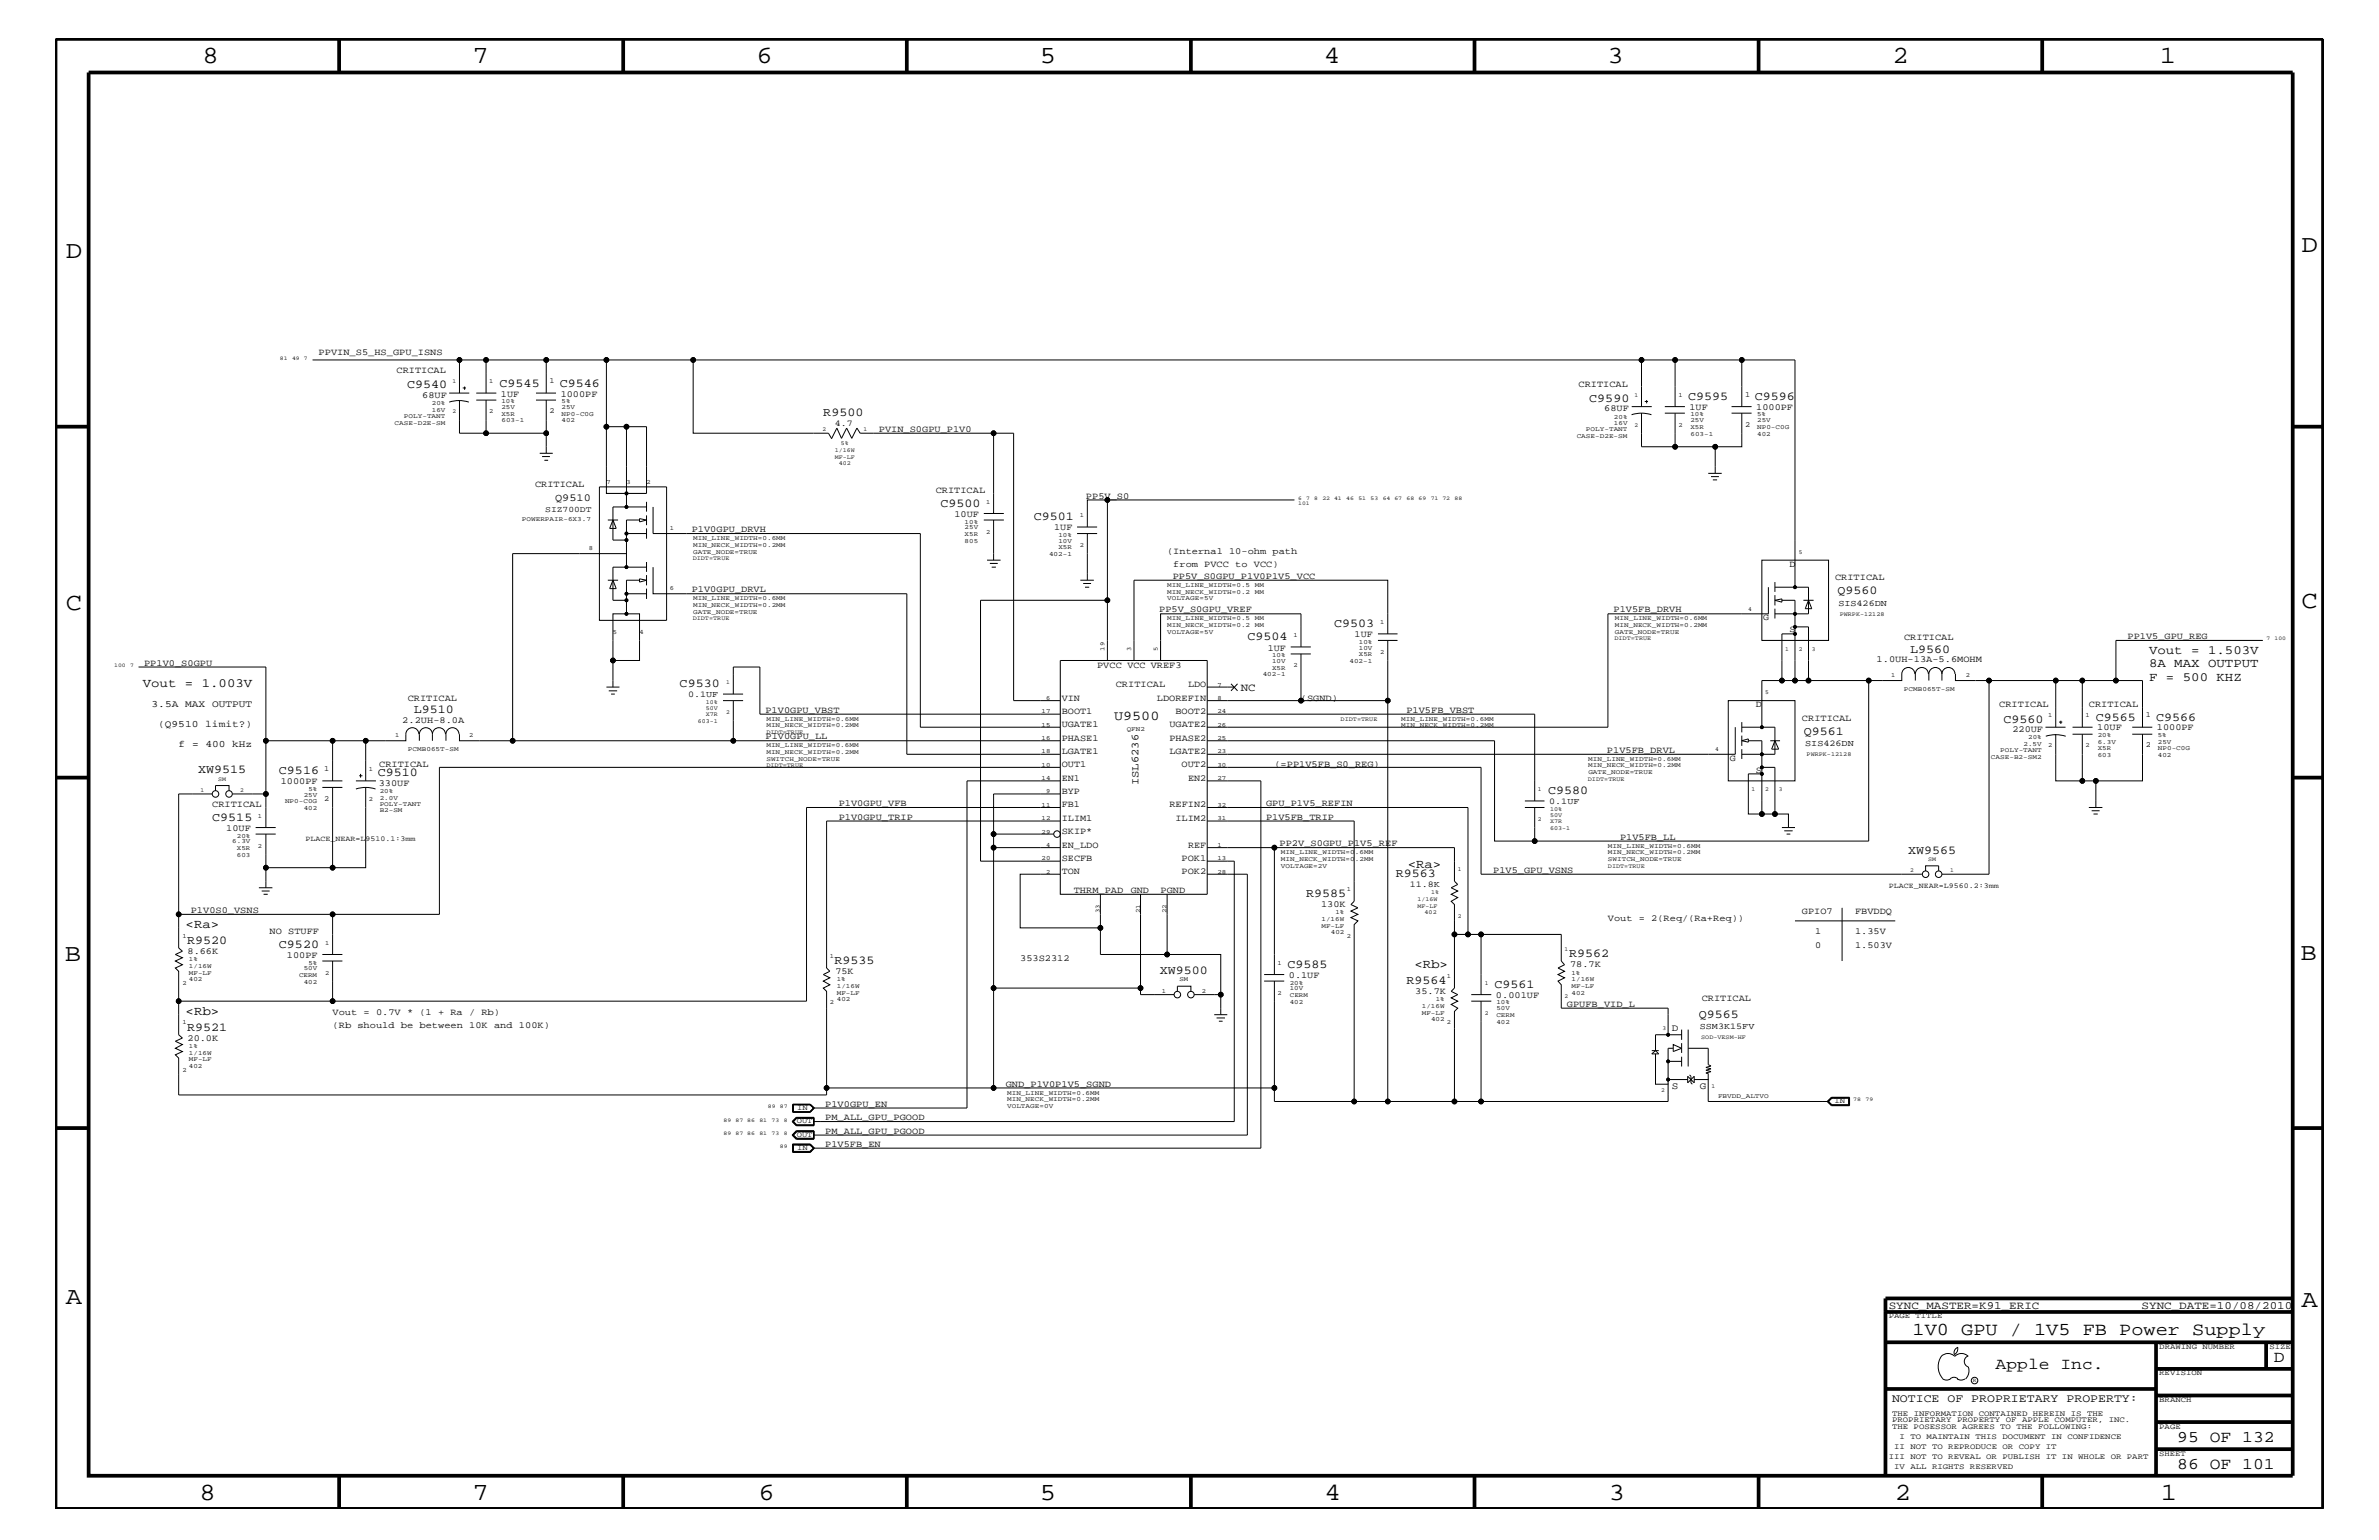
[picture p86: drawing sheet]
<svg xmlns="http://www.w3.org/2000/svg" width="432mm" height="279mm" viewBox="0 0 432 279" stroke-linecap="round" stroke-linejoin="round" font-family="sans-serif">
<defs><g id="words">
<g font-size="4.5">
<text x="36.7" y="11.5">8</text>
<text x="85.8" y="11.5">7</text>
<text x="137.3" y="11.5">6</text>
<text x="188.7" y="11.5">5</text>
<text x="240.3" y="11.5">4</text>
<text x="291.8" y="11.5">3</text>
<text x="343.5" y="11.5">2</text>
<text x="392" y="11.5">1</text>
<text x="11.9" y="46.8">D</text>
<text x="417.8" y="45.7">D</text>
<text x="11.9" y="110.6">C</text>
<text x="417.7" y="110.3">C</text>
<text x="11.8" y="174.3">B</text>
<text x="417.6" y="174.2">B</text>
<text x="11.9" y="236.7">A</text>
<text x="417.7" y="237.1">A</text>
<text x="36.2" y="272.1">8</text>
<text x="85.8" y="272.1">7</text>
<text x="137.7" y="272.1">6</text>
<text x="188.7" y="272.1">5</text>
<text x="240.4" y="272.1">4</text>
<text x="292" y="272.1">3</text>
<text x="343.9" y="272.1">2</text>
<text x="392.2" y="272.1">1</text>
</g>
<text font-size="3.3" x="347.1" y="242.3">1V0 GPU / 1V5 FB Power Supply</text>
<g font-size="3">
<text x="362.2" y="248.4">Apple Inc.</text>
<text x="412.7" y="247.1">D</text>
<text x="395.2" y="261.6">95 OF 132</text>
<text x="395.2" y="266.6">86 OF 101</text>
</g>
<text font-size="2.5" x="202.2" y="130.7">U9500</text>
<g font-size="2.3">
<text x="390.1" y="118.6">Vout = 1.503V</text>
<text x="25.9" y="124.7">Vout = 1.003V</text>
<text x="390.1" y="123.5">F = 500 KHZ</text>
<text x="390.1" y="121">8A MAX OUTPUT</text>
<text x="255.5" y="157.4">&lt;Ra&gt;</text>
<text x="33.7" y="168.3">&lt;Ra&gt;</text>
<text x="256.7" y="175.6">&lt;Rb&gt;</text>
<text x="33.7" y="184.1">&lt;Rb&gt;</text>
</g>
<g font-size="2.2">
<text x="73.9" y="70.5">C9540</text>
<text x="90.7" y="70.1">C9545</text>
<text x="101.6" y="70.1">C9546</text>
<text x="149.4" y="75.6">R9500</text>
<text x="288.5" y="72.9">C9590</text>
<text x="306.4" y="72.6">C9595</text>
<text x="318.5" y="72.6">C9596</text>
<text x="170.7" y="92">C9500</text>
<text x="187.6" y="94.3">C9501</text>
<text x="333.5" y="107.8">Q9560</text>
<text x="242.1" y="113.7">C9503</text>
<text x="226.4" y="116.2">C9504</text>
<text x="346.7" y="118.5">L9560</text>
<text x="123.4" y="124.7">C9530</text>
<text x="75.1" y="129.4">L9510</text>
<text x="363.6" y="131.1">C9560</text>
<text x="380.4" y="130.8">C9565</text>
<text x="391.3" y="130.8">C9566</text>
<text x="327.4" y="133.3">Q9561</text>
<text x="35.9" y="140.3">XW9515</text>
<text x="50.6" y="140.4">C9516</text>
<text x="68.6" y="140.8">C9510</text>
<text x="38.5" y="149">C9515</text>
<text x="281" y="144">C9580</text>
<text x="346.3" y="154.9">XW9565</text>
<text x="253.3" y="159.1">R9563</text>
<text x="237.1" y="162.8">R9585</text>
<text x="34" y="171.2">R9520</text>
<text x="50.6" y="172">C9520</text>
<text x="284.8" y="173.7">R9562</text>
<text x="151.5" y="174.9">R9535</text>
<text x="210.5" y="176.7">XW9500</text>
<text x="233.7" y="175.6">C9585</text>
<text x="255.3" y="178.5">R9564</text>
<text x="271.3" y="179.3">C9561</text>
<text x="308.4" y="184.7">Q9565</text>
<text x="34" y="187">R9521</text>
</g>
<text font-size="2.1" x="343.4" y="254.4">NOTICE OF PROPRIETARY PROPERTY:</text>
<g font-size="2">
<text x="225.2" y="125.3">NC</text>
<text x="342.8" y="237.4">SYNC_MASTER=K91_ERIC</text>
<text x="388.7" y="237.4">SYNC_DATE=10/08/2010</text>
</g>
<g font-size="1.9">
<text x="100.8" y="91">Q9510</text>
<text x="206.7" y="142.4" transform="rotate(-90 206.7 142.4)">ISL6236</text>
</g>
<g font-size="1.8">
<text x="27.5" y="128.3">3.5A MAX OUTPUT</text>
<text x="28.7" y="131.9">(Q9510 limit?)</text>
<text x="32.4" y="135.6">f = 400 kHz</text>
<text x="303.4" y="187">D</text>
<text x="303.4" y="197.6">S</text>
<text x="308.5" y="197.6">G</text>
</g>
<g font-size="1.7">
<text x="57.8" y="64.5">PPVIN_S5_HS_GPU_ISNS</text>
<text x="72" y="67.7">CRITICAL</text>
<text x="90.9" y="72">1UF</text>
<text x="101.8" y="72">1000PF</text>
<text x="286.5" y="70.1">CRITICAL</text>
<text x="76.6" y="72.2">68UF</text>
<text x="291.2" y="74.6">68UF</text>
<text x="306.7" y="74.4">1UF</text>
<text x="318.8" y="74.4">1000PF</text>
<text x="159.5" y="78.3">PVIN_S0GPU_P1V0</text>
<text x="97.1" y="88.3">CRITICAL</text>
<text x="169.8" y="89.5">CRITICAL</text>
<text x="173.2" y="93.8">10UF</text>
<text x="197.1" y="90.5">PP5V_S0</text>
<text x="125.6" y="96.5">P1V0GPU_DRVH</text>
<text x="191.3" y="96.2">1UF</text>
<text x="211.8" y="100.4">(Internal 10-ohm path</text>
<text x="125.6" y="107.5">P1V0GPU_DRVL</text>
<text x="212.9" y="105">PP5V_S0GPU_P1V0P1V5_VCC</text>
<text x="213" y="102.9">from PVCC to VCC)</text>
<text x="324.8" y="102.9">D</text>
<text x="333.1" y="105.3">CRITICAL</text>
<text x="210.4" y="111.1">PP5V_S0GPU_VREF</text>
<text x="292.9" y="111.1">P1V5FB_DRVH</text>
<text x="320" y="112.6">G</text>
<text x="230.1" y="118.1">1UF</text>
<text x="245.9" y="115.6">1UF</text>
<text x="324.8" y="114.8">S</text>
<text x="345.6" y="116.2">CRITICAL</text>
<text x="386.2" y="115.9">PP1V5_GPU_REG</text>
<text x="26.2" y="120.8">PP1V0_S0GPU</text>
<text x="199.1" y="121.3">PVCC VCC VREF3</text>
<text x="202.5" y="124.7">CRITICAL</text>
<text x="215.6" y="124.7">LDO</text>
<text x="340.6" y="120.2">1.0UH-13A-5.6MOHM</text>
<text x="73" y="131.1">2.2UH-8.0A</text>
<text x="74" y="127.1">CRITICAL</text>
<text x="138.9" y="129.3">P1V0GPU_VBST</text>
<text x="192.7" y="131.9">UGATE1</text>
<text x="192.7" y="127.1">VIN</text>
<text x="192.7" y="129.6">BOOT1</text>
<text x="210" y="127.1">LDOREFIN</text>
<text x="212.3" y="131.9">UGATE2</text>
<text x="213.4" y="129.6">BOOT2</text>
<text x="236.1" y="127.1">(SGND)</text>
<text x="255.3" y="129.3">P1V5FB_VBST</text>
<text x="318.7" y="128.3">D</text>
<text x="327.1" y="130.8">CRITICAL</text>
<text x="362.9" y="128.3">CRITICAL</text>
<text x="379.1" y="128.3">CRITICAL</text>
<text x="138.9" y="134.1">P1V0GPU_LL</text>
<text x="192.7" y="136.8">LGATE1</text>
<text x="192.7" y="134.4">PHASE1</text>
<text x="212.3" y="136.8">LGATE2</text>
<text x="212.3" y="134.4">PHASE2</text>
<text x="291.7" y="136.6">P1V5FB_DRVL</text>
<text x="365.3" y="132.8">220UF</text>
<text x="380.7" y="132.5">10UF</text>
<text x="391.5" y="132.5">1000PF</text>
<text x="51" y="142.3">1000PF</text>
<text x="68.7" y="142.5">330UF</text>
<text x="68.8" y="139.2">CRITICAL</text>
<text x="192.7" y="139.2">OUT1</text>
<text x="192.7" y="141.7">EN1</text>
<text x="214.5" y="139.2">OUT2</text>
<text x="215.6" y="141.7">EN2</text>
<text x="231.3" y="139.2">(=PP1V5FB_S0_REG)</text>
<text x="313.9" y="138">G</text>
<text x="318.7" y="140.2">S</text>
<text x="38.5" y="146.5">CRITICAL</text>
<text x="152.2" y="148.7">P1V0GPU_TRIP</text>
<text x="152.2" y="146.2">P1V0GPU_VFB</text>
<text x="192.7" y="144">BYP</text>
<text x="192.7" y="146.5">FB1</text>
<text x="192.7" y="149">ILIM1</text>
<text x="212.3" y="146.5">REFIN2</text>
<text x="213.4" y="149">ILIM2</text>
<text x="229.8" y="146.2">GPU_P1V5_REFIN</text>
<text x="229.8" y="148.7">P1V5FB_TRIP</text>
<text x="41.1" y="150.7">10UF</text>
<text x="192.7" y="153.8">EN_LDO</text>
<text x="192.7" y="151.3">SKIP*</text>
<text x="215.6" y="153.8">REF</text>
<text x="232.2" y="153.5">PP2V_S0GPU_P1V5_REF</text>
<text x="294" y="152.3">P1V5FB_LL</text>
<text x="192.7" y="158.6">TON</text>
<text x="192.7" y="156.2">SECFB</text>
<text x="194.9" y="162">THRM_PAD</text>
<text x="205.2" y="162">GND</text>
<text x="210.7" y="162">PGND</text>
<text x="214.5" y="158.6">POK2</text>
<text x="214.5" y="156.2">POK1</text>
<text x="271" y="158.4">P1V5_GPU_VSNS</text>
<text x="34.6" y="165.6">P1V0S0_VSNS</text>
<text x="239.8" y="164.5">130K</text>
<text x="291.8" y="167.1">Vout = 2(Req/(Ra+Req))</text>
<text x="327.1" y="165.9">GPIO7</text>
<text x="336.7" y="165.9">FBVDDQ</text>
<text x="34" y="173.1">8.66K</text>
<text x="48.9" y="169.5">NO STUFF</text>
<text x="52.1" y="173.8">100PF</text>
<text x="329.4" y="172">0</text>
<text x="329.4" y="169.5">1</text>
<text x="336.7" y="172">1.503V</text>
<text x="336.7" y="169.5">1.35V</text>
<text x="151.6" y="176.7">75K</text>
<text x="185.2" y="174.4">353S2312</text>
<text x="233.9" y="177.4">0.1UF</text>
<text x="285" y="175.5">78.7K</text>
<text x="60.4" y="184.1">Vout = 0.7V * (1 + Ra / Rb)</text>
<text x="256.9" y="180.4">35.7K</text>
<text x="271.5" y="181">0.001UF</text>
<text x="284.4" y="182.7">GPUFB_VID_L</text>
<text x="308.9" y="181.6">CRITICAL</text>
<text x="34" y="188.8">20.0K</text>
<text x="60.4" y="186.5">(Rb should be between 10K and 100K)</text>
<text x="182.5" y="197.2">GND_P1V0P1V5_SGND</text>
<text x="149.8" y="203.2">PM_ALL_GPU_PGOOD</text>
<text x="149.8" y="200.9">P1V0GPU_EN</text>
<text x="149.8" y="205.7">PM_ALL_GPU_PGOOD</text>
<text x="149.8" y="208.1">P1V5FB_EN</text>
</g>
<g font-size="1.6">
<text x="151.6" y="77.3">4.7</text>
<text x="333.7" y="110">SIS426DN</text>
<text x="124.9" y="126.5">0.1UF</text>
<text x="327.7" y="135.4">SIS426DN</text>
<text x="281.2" y="145.9">0.1UF</text>
<text x="255.9" y="160.9">11.8K</text>
<text x="308.5" y="186.6">SSM3K15FV</text>
</g>
<text font-size="1.5" x="99" y="92.9">SIZ700DT</text>
<g font-size="1.4">
<text x="99.7" y="69.5">1</text>
<text x="316.7" y="72">1</text>
<text x="99.7" y="75">2</text>
<text x="316.7" y="77.4">2</text>
<text x="389.5" y="130.2">1</text>
<text x="389.5" y="135.6">2</text>
<text x="58.8" y="139.8">1</text>
<text x="58.8" y="145.3">2</text>
<text x="55.5" y="152.6">PLACE_NEAR=L9510.1:3mm</text>
<text x="342.8" y="161.1">PLACE_NEAR=L9560.2:3mm</text>
<text x="144.6" y="203.8">OUT</text>
<text x="144.7" y="201.5">IN</text>
<text x="333" y="200.2">IN</text>
<text x="144.6" y="206.3">OUT</text>
<text x="144.7" y="208.7">IN</text>
<text x="342.8" y="239.2">PAGE TITLE</text>
<text x="391.9" y="244.7">DRAWING NUMBER</text>
<text x="411.9" y="244.7">SIZE</text>
<text x="391.9" y="249.5">REVISION</text>
<text x="343.4" y="256.8">THE INFORMATION CONTAINED HEREIN IS THE</text>
<text x="391.9" y="254.4">BRANCH</text>
<text x="343.4" y="259.3">THE POSESSOR AGREES TO THE FOLLOWING:</text>
<text x="343.4" y="258">PROPRIETARY PROPERTY OF APPLE COMPUTER, INC.</text>
<text x="343.8" y="262.9">II NOT TO REPRODUCE OR COPY IT</text>
<text x="344.8" y="261.1">I TO MAINTAIN THIS DOCUMENT IN CONFIDENCE</text>
<text x="391.9" y="259.3">PAGE</text>
<text x="342.8" y="264.7">III NOT TO REVEAL OR PUBLISH IT IN WHOLE OR PART</text>
<text x="343.8" y="266.6">IV ALL RIGHTS RESERVED</text>
<text x="391.9" y="264.1">SHEET</text>
</g>
<g font-size="1.2">
<text x="88.8" y="69.5">1</text>
<text x="304.6" y="72">1</text>
<text x="71.6" y="77.1">CASE-D2E-SM</text>
<text x="73.3" y="75.8">POLY-TANT</text>
<text x="78.4" y="73.5">20%</text>
<text x="78.4" y="74.7">16V</text>
<text x="88.8" y="75">2</text>
<text x="91" y="75.5">X5R</text>
<text x="91" y="74.3">25V</text>
<text x="91" y="73.2">10%</text>
<text x="91" y="76.7">603-1</text>
<text x="101.9" y="76.7">402</text>
<text x="101.9" y="74.3">25V</text>
<text x="101.9" y="73.2">5%</text>
<text x="101.9" y="75.5">NP0-C0G</text>
<text x="292.9" y="76">20%</text>
<text x="292.9" y="77.2">16V</text>
<text x="304.6" y="77.4">2</text>
<text x="306.8" y="77.9">X5R</text>
<text x="306.8" y="75.6">10%</text>
<text x="306.8" y="76.7">25V</text>
<text x="318.9" y="75.6">5%</text>
<text x="318.9" y="77.9">NP0-C0G</text>
<text x="318.9" y="76.7">25V</text>
<text x="286.2" y="79.4">CASE-D2E-SM</text>
<text x="287.9" y="78.3">POLY-TANT</text>
<text x="306.8" y="79.1">603-1</text>
<text x="318.9" y="79.1">402</text>
<text x="110.1" y="87.7">7</text>
<text x="113.7" y="87.7">3</text>
<text x="117.3" y="87.7">2</text>
<text x="94.7" y="94.5">POWERPAIR-6X3.7</text>
<text x="175.1" y="95">10%</text>
<text x="179" y="91.4">1</text>
<text x="196" y="93.8">1</text>
<text x="106.8" y="99.9">8</text>
<text x="121.6" y="96.2">1</text>
<text x="125.8" y="100.4">GATE_NODE=TRUE</text>
<text x="125.8" y="99.3">MIN_NECK_WIDTH=0.2MM</text>
<text x="125.8" y="98">MIN_LINE_WIDTH=0.6MM</text>
<text x="175.1" y="98.5">805</text>
<text x="175.1" y="96">25V</text>
<text x="175.1" y="97.3">X5R</text>
<text x="179" y="96.8">2</text>
<text x="190.4" y="101">402-1</text>
<text x="192.1" y="97.4">10%</text>
<text x="192.1" y="99.7">X5R</text>
<text x="192.1" y="98.5">10V</text>
<text x="196" y="99.3">2</text>
<text x="121.6" y="107.1">6</text>
<text x="211.8" y="106.5">MIN_LINE_WIDTH=0.5</text>
<text x="211.8" y="107.7">MIN_NECK_WIDTH=0.2</text>
<text x="227.8" y="106.5">MM</text>
<text x="227.8" y="107.7">MM</text>
<text x="125.8" y="110.2">MIN_NECK_WIDTH=0.2MM</text>
<text x="125.8" y="111.4">GATE_NODE=TRUE</text>
<text x="125.8" y="108.9">MIN_LINE_WIDTH=0.6MM</text>
<text x="211.8" y="108.9">VOLTAGE=5V</text>
<text x="211.8" y="112.6">MIN_LINE_WIDTH=0.5</text>
<text x="211.8" y="113.7">MIN_NECK_WIDTH=0.2</text>
<text x="227.8" y="112.6">MM</text>
<text x="227.8" y="113.7">MM</text>
<text x="250.5" y="113.1">1</text>
<text x="293.1" y="113.7">MIN_NECK_WIDTH=0.2MM</text>
<text x="293.1" y="112.6">MIN_LINE_WIDTH=0.6MM</text>
<text x="111.3" y="115">5</text>
<text x="116.1" y="115">4</text>
<text x="200.5" y="118.1" transform="rotate(-90 200.5 118.1)">19</text>
<text x="205.3" y="118.1" transform="rotate(-90 205.3 118.1)">3</text>
<text x="210.1" y="118.1" transform="rotate(-90 210.1 118.1)">5</text>
<text x="211.8" y="115">VOLTAGE=5V</text>
<text x="230.9" y="119.2">10%</text>
<text x="234.8" y="115.6">1</text>
<text x="246.6" y="116.8">10%</text>
<text x="246.6" y="117.9">10V</text>
<text x="246.6" y="119.1">X5R</text>
<text x="250.5" y="118.6">2</text>
<text x="293.1" y="115">GATE_NODE=TRUE</text>
<text x="221" y="124.6">7</text>
<text x="229.2" y="122.7">402-1</text>
<text x="230.9" y="120.3">10V</text>
<text x="230.9" y="121.5">X5R</text>
<text x="234.8" y="121">2</text>
<text x="244.9" y="120.3">402-1</text>
<text x="343.2" y="122.9">1</text>
<text x="345.6" y="125.4">PCMB065T-SM</text>
<text x="356.8" y="122.9">2</text>
<text x="139.1" y="130.8">MIN_LINE_WIDTH=0.6MM</text>
<text x="139.1" y="131.9">MIN_NECK_WIDTH=0.2MM</text>
<text x="189.1" y="129.4">17</text>
<text x="189.1" y="131.9">15</text>
<text x="189.9" y="127">6</text>
<text x="221" y="127">8</text>
<text x="221" y="129.4">24</text>
<text x="221" y="131.9">26</text>
<text x="254.3" y="131.9">MIN_NECK_WIDTH=0.2MM</text>
<text x="254.3" y="130.8">MIN_LINE_WIDTH=0.6MM</text>
<text x="371.8" y="130.2">1</text>
<text x="378.5" y="130.2">1</text>
<text x="71.7" y="133.8">1</text>
<text x="74" y="136.3">PCMB065T-SM</text>
<text x="85.2" y="133.8">2</text>
<text x="139.1" y="135.6">MIN_LINE_WIDTH=0.6MM</text>
<text x="139.1" y="136.8">MIN_NECK_WIDTH=0.2MM</text>
<text x="189.1" y="136.7">18</text>
<text x="189.1" y="134.2">16</text>
<text x="204.5" y="132.7">QFN2</text>
<text x="221" y="136.7">23</text>
<text x="221" y="134.2">25</text>
<text x="361.4" y="137.7">CASE-B2-SM2</text>
<text x="363.1" y="136.4">POLY-TANT</text>
<text x="367.3" y="135.3">2.5V</text>
<text x="368.1" y="134.1">20%</text>
<text x="371.8" y="135.6">2</text>
<text x="378.5" y="135.6">2</text>
<text x="380.7" y="137.3">603</text>
<text x="380.7" y="133.8">20%</text>
<text x="380.7" y="136.1">X5R</text>
<text x="380.7" y="134.9">6.3V</text>
<text x="391.7" y="137.3">402</text>
<text x="391.7" y="134.9">25V</text>
<text x="391.7" y="136.1">NP0-C0G</text>
<text x="391.7" y="133.8">5%</text>
<text x="56" y="143.5">5%</text>
<text x="67" y="139.8">1</text>
<text x="68.9" y="143.9">20%</text>
<text x="139.1" y="138">SWITCH_NODE=TRUE</text>
<text x="189.1" y="141.5">14</text>
<text x="189.1" y="139.1">10</text>
<text x="189.9" y="144">9</text>
<text x="221" y="141.5">27</text>
<text x="221" y="139.1">30</text>
<text x="288.3" y="139.2">MIN_NECK_WIDTH=0.2MM</text>
<text x="288.3" y="138">MIN_LINE_WIDTH=0.6MM</text>
<text x="288.3" y="140.4">GATE_NODE=TRUE</text>
<text x="46.8" y="148.4">1</text>
<text x="51.7" y="145.7">NP0-C0G</text>
<text x="55.1" y="147">402</text>
<text x="55.1" y="144.6">25V</text>
<text x="67" y="145.3">2</text>
<text x="68.9" y="147.3">B2-SM</text>
<text x="68.9" y="146.2">POLY-TANT</text>
<text x="68.9" y="145.1">2.0V</text>
<text x="189.1" y="146.4">11</text>
<text x="189.1" y="148.8">12</text>
<text x="221" y="148.8">31</text>
<text x="221" y="146.4">32</text>
<text x="42.2" y="153">6.3V</text>
<text x="43" y="152">20%</text>
<text x="43" y="155.5">603</text>
<text x="43" y="154.3">X5R</text>
<text x="46.8" y="153.8">2</text>
<text x="189.1" y="151.2">29</text>
<text x="189.9" y="153.7">4</text>
<text x="221" y="153.7">1</text>
<text x="232.5" y="155">MIN_LINE_WIDTH=0.6MM</text>
<text x="291.8" y="155">MIN_NECK_WIDTH=0.2MM</text>
<text x="291.8" y="153.8">MIN_LINE_WIDTH=0.6MM</text>
<text x="189.1" y="156.1">20</text>
<text x="189.9" y="158.5">2</text>
<text x="221" y="156.1">13</text>
<text x="221" y="158.5">28</text>
<text x="232.5" y="156.2">MIN_NECK_WIDTH=0.2MM</text>
<text x="232.5" y="157.4">VOLTAGE=2V</text>
<text x="244.4" y="161.7">1</text>
<text x="291.8" y="156.2">SWITCH_NODE=TRUE</text>
<text x="199.6" y="165.7" transform="rotate(-90 199.6 165.7)">33</text>
<text x="206.9" y="165.7" transform="rotate(-90 206.9 165.7)">21</text>
<text x="211.8" y="165.7" transform="rotate(-90 211.8 165.7)">22</text>
<text x="239.9" y="167.1">1/16W</text>
<text x="242.4" y="165.9">1%</text>
<text x="33.1" y="170.1">1</text>
<text x="59" y="171.4">1</text>
<text x="150.6" y="173.8">1</text>
<text x="239.9" y="168.3">MF-LF</text>
<text x="241.6" y="169.5">402</text>
<text x="244.4" y="170.1">2</text>
<text x="33.1" y="178.7">2</text>
<text x="34.3" y="176.8">MF-LF</text>
<text x="34.3" y="178">402</text>
<text x="34.3" y="174.4">1%</text>
<text x="34.3" y="175.6">1/16W</text>
<text x="54.3" y="177.3">CERM</text>
<text x="55.1" y="178.5">402</text>
<text x="55.1" y="176.1">50V</text>
<text x="56" y="175">5%</text>
<text x="59" y="176.8">2</text>
<text x="151.9" y="179.3">1/16W</text>
<text x="151.9" y="178">1%</text>
<text x="214.1" y="178">SM</text>
<text x="231.9" y="175">1</text>
<text x="234.1" y="179.7">10V</text>
<text x="234.1" y="178.7">20%</text>
<text x="262.6" y="177.4">1</text>
<text x="285.2" y="176.8">1%</text>
<text x="285.2" y="179.3">MF-LF</text>
<text x="285.2" y="178">1/16W</text>
<text x="33.1" y="185.9">1</text>
<text x="150.6" y="182.2">2</text>
<text x="151.9" y="180.5">MF-LF</text>
<text x="151.9" y="181.6">402</text>
<text x="210.9" y="180.1">1</text>
<text x="218.1" y="180.1">2</text>
<text x="231.9" y="180.5">2</text>
<text x="234.1" y="181">CERM</text>
<text x="234.1" y="182.1">402</text>
<text x="258.1" y="182.9">1/16W</text>
<text x="258.1" y="184.1">MF-LF</text>
<text x="259.8" y="185.3">402</text>
<text x="260.6" y="181.6">1%</text>
<text x="262.6" y="185.9">2</text>
<text x="271.6" y="182.2">10%</text>
<text x="271.6" y="185.8">402</text>
<text x="271.6" y="183.3">50V</text>
<text x="271.6" y="184.6">CERM</text>
<text x="285.2" y="180.5">402</text>
<text x="34.3" y="191.4">1/16W</text>
<text x="34.3" y="190.2">1%</text>
<text x="33.1" y="194.4">2</text>
<text x="34.3" y="193.7">402</text>
<text x="34.3" y="192.6">MF-LF</text>
<text x="182.8" y="199.8">MIN_NECK_WIDTH=0.2MM</text>
<text x="182.8" y="198.7">MIN_LINE_WIDTH=0.6MM</text>
<text x="182.8" y="201">VOLTAGE=0V</text>
<text x="311.8" y="199.2">FBVDD_ALTVO</text>
</g>
<g font-size="1.1">
<text x="82.1" y="69.5">1</text>
<text x="296.7" y="72">1</text>
<text x="82.1" y="75">2</text>
<text x="296.7" y="77.4">2</text>
<text x="149.3" y="78.3">2</text>
<text x="151.5" y="82">1/16W</text>
<text x="151.5" y="83.3">MF-LF</text>
<text x="152.6" y="80.8">5%</text>
<text x="156.7" y="78.3">1</text>
<text x="152.2" y="84.4">402</text>
<text x="125.7" y="101.6">DIDT=TRUE</text>
<text x="326.5" y="100.4">5</text>
<text x="125.7" y="112.6">DIDT=TRUE</text>
<text x="317.3" y="110.8">4</text>
<text x="333.9" y="111.7">PWRPK-12128</text>
<text x="293" y="116.2">DIDT=TRUE</text>
<text x="324" y="118.1">1</text>
<text x="326.5" y="118.1">2</text>
<text x="328.9" y="118.1">3</text>
<text x="131.8" y="124.1">1</text>
<text x="320.4" y="125.9">5</text>
<text x="126.7" y="131.3">603-1</text>
<text x="128.1" y="130">X7R</text>
<text x="128.1" y="128.8">50V</text>
<text x="128.1" y="127.7">10%</text>
<text x="131.8" y="129.6">2</text>
<text x="243.3" y="130.8">DIDT=TRUE</text>
<text x="139.1" y="133.1">DIDT=TRUE</text>
<text x="311.3" y="136.2">4</text>
<text x="327.9" y="137.2">PWRPK-12128</text>
<text x="36.4" y="143.7">1</text>
<text x="39.6" y="141.7">SM</text>
<text x="43.6" y="143.7">2</text>
<text x="139.1" y="139.2">DIDT=TRUE</text>
<text x="279.1" y="143.5">1</text>
<text x="288.2" y="141.7">DIDT=TRUE</text>
<text x="317.9" y="143.5">1</text>
<text x="320.4" y="143.5">2</text>
<text x="322.8" y="143.5">3</text>
<text x="279.1" y="149">2</text>
<text x="281.3" y="149.4">X7R</text>
<text x="281.3" y="147.1">10%</text>
<text x="281.3" y="148.2">50V</text>
<text x="281.3" y="150.7">603-1</text>
<text x="264.6" y="158">1</text>
<text x="291.8" y="157.4">DIDT=TRUE</text>
<text x="346.7" y="158.3">2</text>
<text x="350" y="156.2">SM</text>
<text x="354" y="158.3">1</text>
<text x="257.3" y="163.5">1/16W</text>
<text x="257.3" y="164.7">MF-LF</text>
<text x="258.6" y="165.9">402</text>
<text x="259.8" y="162.2">1%</text>
<text x="264.6" y="166.5">2</text>
<text x="284" y="172.6">1</text>
<text x="269.5" y="178.7">1</text>
<text x="269.5" y="184.1">2</text>
<text x="284" y="181">2</text>
<text x="301.8" y="186.9">3</text>
<text x="308.8" y="188.6">SOD-VESM-HF</text>
<text x="310.6" y="197.4">1</text>
<text x="301.5" y="198.1">2</text>
</g>
<g font-size="1">
<text x="50.8" y="65.3">81</text>
<text x="53" y="65.3">49 7</text>
<text x="235.6" y="91.6">101</text>
<text x="235.6" y="90.7">6</text>
<text x="237.1" y="90.7">7</text>
<text x="238.5" y="90.7">8</text>
<text x="240" y="90.7">22 41</text>
<text x="244.4" y="90.7">46</text>
<text x="246.6" y="90.7">51</text>
<text x="248.8" y="90.7">53</text>
<text x="251" y="90.7">64 67</text>
<text x="255.3" y="90.7">68</text>
<text x="257.5" y="90.7">69</text>
<text x="259.7" y="90.7">71 72</text>
<text x="264" y="90.7">88</text>
<text x="411.4" y="116.2">7</text>
<text x="412.8" y="116.2">100</text>
<text x="20.7" y="121">100</text>
<text x="23.6" y="121">7</text>
<text x="131.3" y="203.5">89</text>
<text x="133.5" y="203.5">87 86</text>
<text x="137.8" y="203.5">81</text>
<text x="139.4" y="201">89</text>
<text x="140" y="203.5">73</text>
<text x="141.6" y="201">87</text>
<text x="142.2" y="203.5">8</text>
<text x="336.4" y="199.8">78</text>
<text x="338.6" y="199.8">79</text>
<text x="131.3" y="205.9">89</text>
<text x="133.5" y="205.9">87 86</text>
<text x="137.8" y="205.9">81</text>
<text x="140" y="205.9">73</text>
<text x="141.6" y="208.3">89</text>
<text x="142.2" y="205.9">8</text>
<text x="358.1" y="250.7">R</text>
</g>
</g></defs>
<g fill="none" stroke="#000" stroke-width=".18">
<path d="M56.7 65.3h26.7v6M81.5 73a5.8 5.8 0 0 1 3.6 0M81.5 71.3h3.7M83.4 65.3h42.4M83.4 72.6v6h4.8M84 70.4h.6M84.3 70.1v.6M86.4 71.3h3.7M86.4 72.6h3.7M88.2 72.6v6h10.9M88.2 65.3v6M97.3 71.3h3.6"/>
<path d="M97.3 72.6h3.6M99.1 65.3v6M99.1 72.6v9.6M110.1 65.3v12.1M113.7 77.4h-3.6v12.1h7.2v-12.1h-3.6v14.6M151 79.5l.9-1.8 .8 1.8 1-1.8 .9 1.8 .9-1.8 .6 .9h27.9v48.5h8.4M180.3 78.6v14.6M296.1 75.2a5.8 5.8 0 0 1 3.6 0M296.2 73.8h3.6M297.9 65.3h6.1M297.9 65.3h-172.1v13.3h24.6l.6 1M297.9 65.3v8.5"/>
<path d="M297.9 75v6.1h13.4M298.5 72.8h.6M298.9 72.6v.6M302.2 73.8h3.6M302.2 75h3.6M304 75v6.1M314.3 73.8h3.6M314.3 75h3.6M316.1 65.3h-12.1v8.5M316.1 75v6.1h-4.8M316.1 73.8v-8.5h9.7v41.2M98 82.2h2.3"/>
<path d="M98.4 82.8h1.4M98.8 83.5h.7M108.8 88.3h12.2v24.3h-12.2zM110.3 94.3h1.9M111.3 94.3l.5 1.6h-1.1zM113.7 96.8h3.6M116.1 94.3h-2.4v8.6M116.1 94.1l1.2 .2-1.2 .4zM117.3 91v1.8M117.3 93.5v1.8M117.3 95.9v1.8M117.3 92h-6v6h2.4"/>
<path d="M118.5 92v4.8h48.5v35.1h25.4M178.6 93.2h3.6M178.6 94.3h3.6M180.3 94.3v7.3M195.5 95.6h3.6M195.5 96.8h3.6M197.4 96.8v8.5M201 90.7v29.1M235 90.7h-37.6v4.9M310 85.9h2.5M310.6 86.5h1.4M310.9 87.1h.8"/>
<path d="M311.3 81.1v4.8M110.3 105.3h1.9M111.3 111.4h4.8v8.4h-4.8zM111.3 119.8v4.9M111.3 105.3l.5 1.5h-1.1zM113.7 100.4h-20.7v34h-9.6v-1.2M113.7 107.7h3.6M116.1 105.3h-2.4v6.1M116.1 105l1.2 .3-1.2 .3zM117.3 102v1.7M117.3 104.3v1.9M117.3 106.8v1.9"/>
<path d="M117.3 102.9h-6v6h2.4M118.5 102.9v4.8h46.1v29.1h27.8M179.2 101.6h2.4M179.7 102.2h1.4M180 102.9h.8M192.4 119.8h26.7v42.4h-26.7zM196.1 105.3h2.4M196.6 105.9h1.4M196.9 106.5h.8M201 108.9h-23v47.3h14.4M234.3 118.6h3.6M234.3 117.4h3.6"/>
<path d="M236.1 118.6v8.5h-17M236.1 117.4v-6h-25.4v8.4M250.1 115h3.6M250.1 116.2h3.6M251.9 116.2v10.9h-15.8M251.9 115v-9.7h-46.1v14.5M319.8 101.6h12.1v14.6h-12.1zM321 106.5v4.9h-29.2v20.5h-72.7M322.2 106.5h6.1v4.9h-6.1M322.2 105.6v1.8M322.2 108v1.8M322.2 110.4v1.8"/>
<path d="M322.2 108.9l1.2-.2v.5zM323.4 108.9h2.4v14.6h-2.4M325.8 113.7h2.5v6.1v3.7h-2.5M325.8 115h-2.4v8.5h-3.6v8.4M327.3 108.9h1.9M328.3 108.9l.5 1.5h-1.1zM410.7 116.2h-26.7v7.3M25.1 121h23.2v29.1M48.3 134.4h18.1M60.4 134.4v7.3M76 133.2a1.19 1.19 0 0 0-1.2-1.2 1.19 1.19 0 0 0-1.1 1.2v1.2h-7.3v7.3M78.5 133.2a1.19 1.19 0 0 1 1.2-1.2 1.19 1.19 0 0 1 1.2 1.2"/>
<path d="M78.5 133.2a1.19 1.19 0 0 0-1.2-1.2 1.19 1.19 0 0 0-1.2 1.2v1.2M78.5 133.2v1.2M83.3 133.2a1.19 1.19 0 0 0-1.2-1.2 1.19 1.19 0 0 0-1.2 1.2v1.2M110.1 124.7h2.3M110.5 125.3h1.5M110.9 125.9h.7M131.2 127.1h3.7M131.2 125.9h3.7M133.1 127.1v7.3h-40.1M133.1 125.9v-4.9h4.8v8.6h54.5M133.1 134.4h59.3M192.4 139.2h-112.6v26.7h-19.4"/>
<path d="M219.1 134.4h52.2v18.2h7.3v-6.1M219.1 124.7h4.9M219.1 139.2h49.7v19.4h80M219.1 129.6h59.5v15.7M223.4 124.1l1.2 1.2M224.6 124.1l-1.2 1.2M251.9 127.1v72.7M313.7 127.1h12.1v14.6h-12.1zM315 131.9v4.9h-95.9M316.1 131.9h6.1v4.9h-6.1M316.1 134.4l1.2-.3v.5zM316.1 131v1.9"/>
<path d="M316.1 133.5v1.8M316.1 135.9v1.8M317.3 134.4h2.5v13.3h2.4M319.8 139.2h2.4v8.5h2.4v2.4M321.3 134.4h1.8M322.2 134.4l.6 1.5h-1.2zM339.2 123.5v29.1h-60.6M347.6 122.3a1.19 1.19 0 0 0-1.2-1.2 1.19 1.19 0 0 0-1.2 1.2v1.2h-16.9M350 122.3a1.19 1.19 0 0 0-1.2-1.2 1.19 1.19 0 0 0-1.2 1.2v1.2M352.5 122.3a1.19 1.19 0 0 1 1.2-1.2 1.19 1.19 0 0 1 1.1 1.2M352.5 122.3a1.19 1.19 0 0 0-1.2-1.2 1.19 1.19 0 0 0-1.2 1.2v1.2M352.5 122.3v1.2"/>
<path d="M354.9 122.3v1.2h18.2M361 123.5v35.1h-8.5M371.3 131.9h3.6M371.3 133.6a5.9 5.9 0 0 1 3.6 0M373.1 133.2v8.5h4.9M373.7 131h.6M374.1 130.8v.5M376.2 133.2h3.6M376.2 131.9h3.6M378 133.2v8.5h2.4v4.8M378 123.5h-4.9v8.4M384 123.5h4.9v8.4"/>
<path d="M384 123.5h-6v8.4M387 131.9h3.7M387 133.2h3.7M388.9 133.2v8.5h-8.5M38.5 144h-6.1v28l.7 .6-1.3 .6 1.3 .6-1.3 .6 1.3 .6-1.3 .6 .6 .6v11.5l.7 .6-1.3 .6 1.3 .6-1.3 .7 1.3 .6-1.3 .6 .6 .6v6.7h117.6v-18.8l-.6-.6 1.2-.6-1.2-.7 1.2-.6-1.2-.6 1.2-.6-.6-.6v-26.6h42.4M39.1 143.5v-1h2.5v1M42.2 144h6.1M46.4 151.3h3.6M46.4 150.1h3.6M48.3 157.4h12.1M48.3 151.3v9.8M58.5 141.7h3.6"/>
<path d="M58.5 142.9h3.6M60.4 142.9v14.5h6v-14.5M64.6 143.1a5.7 5.7 0 0 1 3.6 0M64.6 141.7h3.6M65.2 140.7h.6M65.4 140.4v.7M180.3 153.8v25.5h26.7v-17.1M180.3 153.8h12.1M180.3 151.3h11M192.4 158.6h-7.2v9.7h14.5v-6.1M192.4 146.5h-46v35.1h-86v-7.2M192.4 141.7h-16.9v59.3h-27.8"/>
<path d="M192.4 144h-12.1v9.8M219.1 149h26.7v14.5l-.6 .6 1.3 .6-1.3 .6 1.3 .6-1.3 .6 1.3 .6-.7 .7v32M219.1 146.5h47.3v23h-2.4v-5.4l-.6-.6 1.2-.7-1.2-.6 1.2-.5-1.2-.6 1.2-.6-.6-.6v-6.1h-32.7M219.1 153.8h12.2v23M219.1 158.6h7.3v47.3h-78.7M219.1 141.7h9.8v66.6h-81.2M219.1 156.2h4.9v47.3h-76.3M276.8 145.3h3.5M276.8 146.5h3.5M319.8 140.4h-2.5v4.9v2.4h2.5M323.4 150.1h2.4M323.8 150.7h1.6"/>
<path d="M324.3 151.3h.7M349.5 158v-.9h2.4v.9M379.1 146.5h2.5M379.6 147.1h1.5M380 147.7h.7M32.4 165.9h28v7.3M47 161.1h2.4M47.5 161.7h1.4M47.8 162.2h.8M58.5 173.2h3.6M58.5 174.4h3.6M180.3 179.3v18.1h51"/>
<path d="M199.7 168.3v4.9h12.1M207 179.3v1.2h6.1M211.8 162.2v11h9.8v7.3h-4.9M213.7 179.9v-1h2.5v1M229.4 176.8h3.7M229.4 178h3.7M231.3 178v21.8h32.7M264 169.5v9.8l-.6 .6 1.2 .6-1.2 .5 1.2 .6-1.2 .6 1.2 .7-.6 .6v16.3h4.8M266.4 169.5h2.4M325.8 167.1h18.2M334.3 164.7v9.7M32.4 181.6h28"/>
<path d="M150 197.4h30.3M220.4 184.1h2.4M220.8 184.7h1.5M221.2 185.3h.7M221.6 180.5v3.6M267 181.6h3.7M267 180.5h3.7M268.8 180.5v-11h14.6v4.9l.6 .6-1.2 .6 1.2 .6-1.2 .6 1.2 .6-1.2 .6 .6 .7v4.2h19.4v4.8M268.8 181.6v18.2M299.8 191.2l.7-.6 .6 .6zM299.8 190.6h1.3M300.5 191.2v5.5l2.4-.1"/>
<path d="M302.8 195.9h3.5M302.8 192.6h2.4M303.7 190.2h-.9v9.6h-34M303.7 189.5l1.5 .7-1.5 .6zM305.2 187.7h-4.7v2.9M305.2 186.8v1.9M305.2 189.3v1.7M305.2 191.7v1.8M306.3 195.3v1.2l1.2-1.2v1.2zM306.4 186.8v6.7M306.4 190.2h3.6v3l.6 .2-1 .3 1 .2-1 .3 1 .2-1 .3 .4 .1v5h21.9M306.7 195l.2 .3v1.2l.3 .2"/>
<path d="M310.1 195.8l-2.6 .1M331.6 199.8l.8-.7h3.3v1.5h-3.3zM331.9 199.8l.6-.6h3v1.2h-3zM332.5 199.2h3.1v1.3h-3.1M332.5 199.2l-.7 .6 .7 .7M332.5 199.2l-.8 .6 .8 .7M143.8 205.9l.7-.7h3.2v1.5h-3.2zM143.8 207.5h3.3l.7 .8-.7 .8h-3.3zM143.9 200.4h3.2l.6 .6M143.9 207.7h3.2l.6 .6M143.9 200.3v1.5M143.9 209.1v-1.5h3.2l.6 .7-.6 .8"/>
<path d="M143.9 205.9l.7-.6h3.1v1.2h-3.1zM144 200.4v1.3M144 207.7v1.2h3l.7-.6M144.5 202.7h3.2v1.5h-3.2l-.7-.7zM144.5 205.2l-.7 .7 .7 .7h3.2M144.6 202.8l-.7 .7 .7 .7M147 200.4l.7 .6M147 207.7l.7 .6M147.1 200.3h-3.3v1.5h3.3M147.1 200.3l.7 .7-.7 .8M147.1 200.3l.6 .7-.6 .8M147.7 201l-.6 .7h-3.2"/>
<path d="M147.7 208.3l-.6 .7h-3.2M147.7 201l-.7 .7M147.7 205.3h-3.1l-.6 .6 .6 .6M147.7 202.9h-3.1l-.6 .6 .6 .6h3.1M147.7 202.8v1.4M147.7 202.8h-3.2l-.7 .7 .7 .7h3.2M352.3 246.1a1.69 1.69 0 0 1 2.5 0 1.72 1.72 0 0 1 2.4 0M352.4 246a3.2 3.2 0 0 0 .4 4.3l.8 .1 .4-.2M354 250.2l.7-.3 .7 .3M355.2 250.2l.7 .2 .7-.2M355.3 244.4v.3a1.18 1.18 0 0 1-.6 1.1M355.4 244.4a.99 .99 0 0 0-.6 1.4"/>
<path d="M357.2 246a1.04 1.04 0 0 0-.7 1 1.04 1.04 0 0 0 .7 1M357.3 248l.1 .7a2.11 2.11 0 0 1-.6 1.5"/>
<circle cx="83.4" cy="65.3" r=".42"/>
<circle cx="88.2" cy="65.3" r=".42"/>
<circle cx="88.2" cy="78.6" r=".42"/>
<circle cx="99.1" cy="78.6" r=".42"/>
<circle cx="99.1" cy="65.3" r=".42"/>
<circle cx="110.1" cy="77.4" r=".42"/>
<circle cx="110.1" cy="65.3" r=".42"/>
<circle cx="113.7" cy="77.4" r=".42"/>
<circle cx="125.8" cy="65.3" r=".42"/>
<circle cx="180.3" cy="78.6" r=".42"/>
<circle cx="297.9" cy="65.3" r=".42"/>
<circle cx="304" cy="65.3" r=".42"/>
<circle cx="316.1" cy="65.3" r=".42"/>
<circle cx="113.7" cy="98" r=".25"/>
<circle cx="113.7" cy="92" r=".25"/>
<circle cx="113.7" cy="96.8" r=".25"/>
<circle cx="113.7" cy="89.5" r=".25"/>
<circle cx="201" cy="90.7" r=".42"/>
<circle cx="304" cy="81.1" r=".42"/>
<circle cx="311.3" cy="81.1" r=".42"/>
<circle cx="111.3" cy="119.8" r=".42"/>
<circle cx="113.7" cy="111.4" r=".25"/>
<circle cx="113.7" cy="102.9" r=".25"/>
<circle cx="113.7" cy="108.9" r=".25"/>
<circle cx="113.7" cy="107.7" r=".25"/>
<circle cx="201" cy="108.9" r=".42"/>
<circle cx="325.8" cy="115" r=".25"/>
<circle cx="325.8" cy="111.4" r=".25"/>
<circle cx="325.8" cy="106.5" r=".25"/>
<circle cx="325.8" cy="113.7" r=".25"/>
<circle cx="48.3" cy="134.4" r=".42"/>
<circle cx="60.4" cy="134.4" r=".42"/>
<circle cx="66.4" cy="134.4" r=".42"/>
<circle cx="93" cy="134.4" r=".42"/>
<circle cx="133.1" cy="134.4" r=".42"/>
<circle cx="236.1" cy="127.1" r=".42"/>
<circle cx="251.9" cy="127.1" r=".42"/>
<circle cx="319.8" cy="139.2" r=".25"/>
<circle cx="319.8" cy="136.8" r=".25"/>
<circle cx="319.8" cy="131.9" r=".25"/>
<circle cx="323.4" cy="123.5" r=".42"/>
<circle cx="325.8" cy="123.5" r=".42"/>
<circle cx="328.3" cy="123.5" r=".42"/>
<circle cx="339.2" cy="123.5" r=".42"/>
<circle cx="361" cy="123.5" r=".42"/>
<circle cx="373.1" cy="123.5" r=".42"/>
<circle cx="378" cy="123.5" r=".42"/>
<circle cx="384" cy="123.5" r=".42"/>
<circle cx="39.1" cy="144" r=".59"/>
<circle cx="41.6" cy="144" r=".59"/>
<circle cx="48.3" cy="157.4" r=".42"/>
<circle cx="48.3" cy="144" r=".42"/>
<circle cx="60.4" cy="157.4" r=".42"/>
<circle cx="180.3" cy="151.3" r=".42"/>
<circle cx="180.3" cy="153.8" r=".42"/>
<circle cx="191.9" cy="151.3" r=".59"/>
<circle cx="231.3" cy="153.8" r=".42"/>
<circle cx="278.6" cy="152.6" r=".42"/>
<circle cx="319.8" cy="147.7" r=".42"/>
<circle cx="319.8" cy="140.4" r=".25"/>
<circle cx="322.2" cy="147.7" r=".42"/>
<circle cx="349.5" cy="158.6" r=".59"/>
<circle cx="351.9" cy="158.6" r=".59"/>
<circle cx="378" cy="141.7" r=".42"/>
<circle cx="380.4" cy="141.7" r=".42"/>
<circle cx="32.4" cy="165.9" r=".42"/>
<circle cx="60.4" cy="165.9" r=".42"/>
<circle cx="180.3" cy="179.3" r=".42"/>
<circle cx="199.7" cy="168.3" r=".42"/>
<circle cx="207" cy="179.3" r=".42"/>
<circle cx="211.8" cy="173.2" r=".42"/>
<circle cx="264" cy="169.5" r=".42"/>
<circle cx="266.4" cy="169.5" r=".42"/>
<circle cx="268.8" cy="169.5" r=".42"/>
<circle cx="32.4" cy="181.6" r=".42"/>
<circle cx="60.4" cy="181.6" r=".42"/>
<circle cx="150" cy="197.4" r=".42"/>
<circle cx="180.3" cy="197.4" r=".42"/>
<circle cx="213.7" cy="180.5" r=".59"/>
<circle cx="216.2" cy="180.5" r=".59"/>
<circle cx="221.6" cy="180.5" r=".42"/>
<circle cx="231.3" cy="197.4" r=".42"/>
<circle cx="245.8" cy="199.8" r=".42"/>
<circle cx="251.9" cy="199.8" r=".42"/>
<circle cx="264" cy="199.8" r=".42"/>
<circle cx="268.8" cy="199.8" r=".42"/>
<circle cx="302.8" cy="192.6" r=".25"/>
<circle cx="302.8" cy="195.9" r=".25"/>
<circle cx="302.8" cy="187.7" r=".25"/>
<circle cx="358.4" cy="250.5" r=".59"/>
</g>
<g fill="#000">
<circle cx="83.4" cy="65.3" r=".42"/>
<circle cx="88.2" cy="65.3" r=".42"/>
<circle cx="88.2" cy="78.6" r=".42"/>
<circle cx="99.1" cy="78.6" r=".42"/>
<circle cx="99.1" cy="65.3" r=".42"/>
<circle cx="110.1" cy="77.4" r=".42"/>
<circle cx="110.1" cy="65.3" r=".42"/>
<circle cx="113.7" cy="77.4" r=".42"/>
<circle cx="125.8" cy="65.3" r=".42"/>
<circle cx="180.3" cy="78.6" r=".42"/>
<circle cx="297.9" cy="65.3" r=".42"/>
<circle cx="304" cy="65.3" r=".42"/>
<circle cx="316.1" cy="65.3" r=".42"/>
<circle cx="113.7" cy="98" r=".25"/>
<circle cx="113.7" cy="92" r=".25"/>
<circle cx="113.7" cy="96.8" r=".25"/>
<circle cx="113.7" cy="89.5" r=".25"/>
<circle cx="201" cy="90.7" r=".42"/>
<circle cx="304" cy="81.1" r=".42"/>
<circle cx="311.3" cy="81.1" r=".42"/>
<circle cx="111.3" cy="119.8" r=".42"/>
<circle cx="113.7" cy="111.4" r=".25"/>
<circle cx="113.7" cy="102.9" r=".25"/>
<circle cx="113.7" cy="108.9" r=".25"/>
<circle cx="113.7" cy="107.7" r=".25"/>
<circle cx="201" cy="108.9" r=".42"/>
<circle cx="325.8" cy="115" r=".25"/>
<circle cx="325.8" cy="111.4" r=".25"/>
<circle cx="325.8" cy="106.5" r=".25"/>
<circle cx="325.8" cy="113.7" r=".25"/>
<circle cx="48.3" cy="134.4" r=".42"/>
<circle cx="60.4" cy="134.4" r=".42"/>
<circle cx="66.4" cy="134.4" r=".42"/>
<circle cx="93" cy="134.4" r=".42"/>
<circle cx="133.1" cy="134.4" r=".42"/>
<circle cx="236.1" cy="127.1" r=".42"/>
<circle cx="251.9" cy="127.1" r=".42"/>
<circle cx="319.8" cy="139.2" r=".25"/>
<circle cx="319.8" cy="136.8" r=".25"/>
<circle cx="319.8" cy="131.9" r=".25"/>
<circle cx="323.4" cy="123.5" r=".42"/>
<circle cx="325.8" cy="123.5" r=".42"/>
<circle cx="328.3" cy="123.5" r=".42"/>
<circle cx="339.2" cy="123.5" r=".42"/>
<circle cx="361" cy="123.5" r=".42"/>
<circle cx="373.1" cy="123.5" r=".42"/>
<circle cx="378" cy="123.5" r=".42"/>
<circle cx="384" cy="123.5" r=".42"/>
<circle cx="48.3" cy="157.4" r=".42"/>
<circle cx="48.3" cy="144" r=".42"/>
<circle cx="60.4" cy="157.4" r=".42"/>
<circle cx="180.3" cy="151.3" r=".42"/>
<circle cx="180.3" cy="153.8" r=".42"/>
<circle cx="231.3" cy="153.8" r=".42"/>
<circle cx="278.6" cy="152.6" r=".42"/>
<circle cx="319.8" cy="147.7" r=".42"/>
<circle cx="319.8" cy="140.4" r=".25"/>
<circle cx="322.2" cy="147.7" r=".42"/>
<circle cx="378" cy="141.7" r=".42"/>
<circle cx="380.4" cy="141.7" r=".42"/>
<circle cx="32.4" cy="165.9" r=".42"/>
<circle cx="60.4" cy="165.9" r=".42"/>
<circle cx="180.3" cy="179.3" r=".42"/>
<circle cx="199.7" cy="168.3" r=".42"/>
<circle cx="207" cy="179.3" r=".42"/>
<circle cx="211.8" cy="173.2" r=".42"/>
<circle cx="264" cy="169.5" r=".42"/>
<circle cx="266.4" cy="169.5" r=".42"/>
<circle cx="268.8" cy="169.5" r=".42"/>
<circle cx="32.4" cy="181.6" r=".42"/>
<circle cx="60.4" cy="181.6" r=".42"/>
<circle cx="150" cy="197.4" r=".42"/>
<circle cx="180.3" cy="197.4" r=".42"/>
<circle cx="221.6" cy="180.5" r=".42"/>
<circle cx="231.3" cy="197.4" r=".42"/>
<circle cx="245.8" cy="199.8" r=".42"/>
<circle cx="251.9" cy="199.8" r=".42"/>
<circle cx="264" cy="199.8" r=".42"/>
<circle cx="268.8" cy="199.8" r=".42"/>
<circle cx="302.8" cy="192.6" r=".25"/>
<circle cx="302.8" cy="195.9" r=".25"/>
<circle cx="302.8" cy="187.7" r=".25"/>
</g>
<g fill="none" stroke="#000" stroke-width=".68" stroke-linecap="butt">
<path d="M10.1 7.1h411.5v266.7h-411.5zM16.1 13.2h400v254.5h-400zM61.6 7.1v6.1M113.1 7.1v6.1M164.6 7.1v6.1M216.2 7.1v6.1M267.6 7.1v6.1M319.2 7.1v6.1M370.7 7.1v6.1M10.1 77.4h6M416.1 77.4h5.5M10.1 141.1h6"/>
<path d="M416.1 141.1h5.5M10.1 204.7h6M416.1 204.7h5.5M342.2 238h73.9M416.1 235.6h-73.9v32.1M342.2 243.5h73.9M342.2 252h49.1M391.3 258h24.8M391.3 253.2h24.8M391.3 248.4h24.8M391.3 243.5v24.2M411.3 243.5v4.9"/>
<path d="M61.6 267.7v6.1M113.1 267.7v6.1M164.6 267.7v6.1M216.2 268v5.8M267.6 267.7v6.1M319.2 267.7v6.1M370.7 267.7v6.1M391.3 262.9h24.8"/>
</g>
<use href="#words"/>
</svg>
